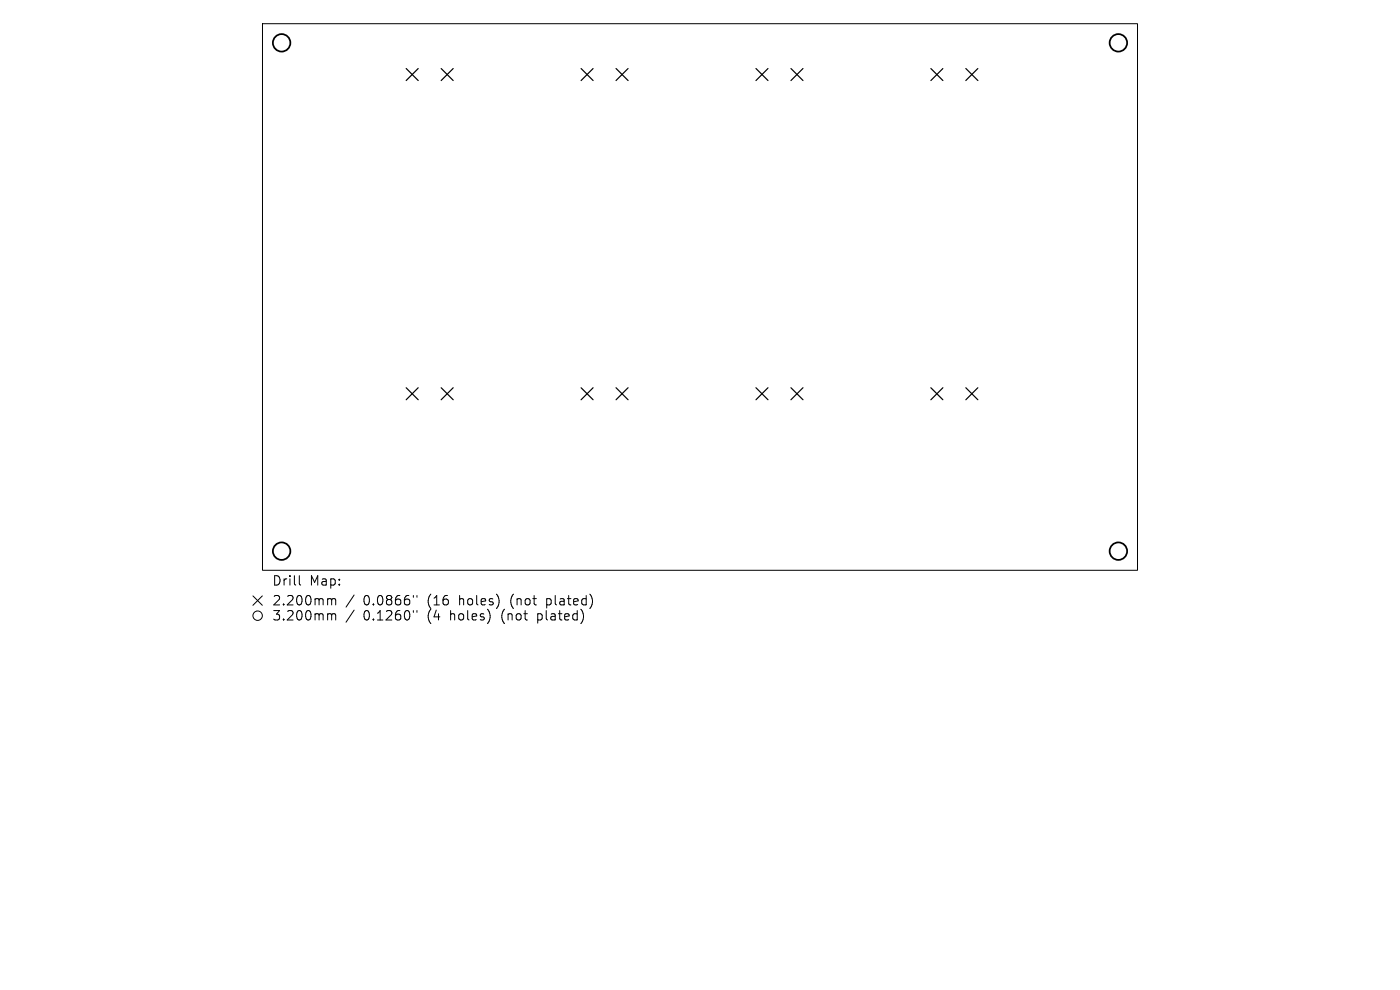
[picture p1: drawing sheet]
<svg xmlns="http://www.w3.org/2000/svg" width="297mm" height="210mm" viewBox="0 0 297 210" stroke-linecap="round" stroke-linejoin="round" font-family="sans-serif">
<defs><g id="words">
<g font-size="2.8">
<text x="57.7" y="124.5">Drill</text>
<text x="65.7" y="124.5">Map:</text>
<text x="57.7" y="128.7">2.200mm</text>
<text x="57.7" y="131.9">3.200mm</text>
<text x="77.1" y="128.7">0.0866&quot;</text>
<text x="77.1" y="131.9">0.1260&quot;</text>
<text x="90.8" y="128.7">(16</text>
<text x="90.8" y="131.9">(4</text>
<text x="95.8" y="131.9">holes)</text>
<text x="97.7" y="128.7">holes)</text>
<text x="106.8" y="131.9">(not</text>
<text x="108.8" y="128.7">(not</text>
<text x="114.7" y="131.9">plated)</text>
<text x="116.6" y="128.7">plated)</text>
</g>
</g></defs>
<g fill="none" stroke="#000" stroke-width=".21">
<path d="M55.7 5h185.6v116h-185.6zM53.7 126.4l2 2M55.7 126.4l-2 2M63.5 122.1v1.7l.3 .3M69.8 127l.5 .1 .1 .2M69.8 130.2l.5 .1 .1 .2M70.4 127.3l.2-.3 .5 .1 .1 1.2M70.4 127.3v1M70.4 130.5v1M70.4 130.5l.2-.3 .5 .1 .1 1.2M75.1 126.2l-1.7 2.6M75.1 129.4l-1.7 2.6"/>
<path d="M87.7 126.3v.4M87.7 129.5v.4M88.5 126.3v.4M88.5 129.5v.4"/>
<circle cx="54.7" cy="130.6" r="1"/>
</g>
<g fill="none" stroke="#000" stroke-width=".26">
<path d="M86.2 14.5l2.5 2.6M88.7 14.5l-2.5 2.6M93.6 14.5l2.5 2.6M96.1 14.5l-2.5 2.6M123.3 14.5l2.5 2.6M125.8 14.5l-2.5 2.6M130.7 14.5l2.5 2.6M133.2 14.5l-2.5 2.6M160.4 14.5l2.5 2.6M162.9 14.5l-2.5 2.6M167.8 14.5l2.5 2.6M170.3 14.5l-2.5 2.6"/>
<path d="M197.5 14.5l2.5 2.6M200 14.5l-2.5 2.6M204.9 14.5l2.5 2.6M207.4 14.5l-2.5 2.6M86.2 82.2l2.5 2.6M88.7 82.2l-2.5 2.6M93.6 82.2l2.5 2.6M96.1 82.2l-2.5 2.6M123.3 82.2l2.5 2.6M125.8 82.2l-2.5 2.6M130.7 82.2l2.5 2.6M133.2 82.2l-2.5 2.6"/>
<path d="M160.4 82.2l2.5 2.6M162.9 82.2l-2.5 2.6M167.8 82.2l2.5 2.6M170.3 82.2l-2.5 2.6M197.5 82.2l2.5 2.6M200 82.2l-2.5 2.6M204.9 82.2l2.5 2.6M207.4 82.2l-2.5 2.6"/>
</g>
<g fill="none" stroke="#000" stroke-width=".37">
<circle cx="59.7" cy="9.1" r="1.86"/>
<circle cx="237.3" cy="9.1" r="1.86"/>
<circle cx="59.7" cy="116.9" r="1.86"/>
<circle cx="237.3" cy="116.9" r="1.86"/>
</g>
<use href="#words"/>
</svg>
